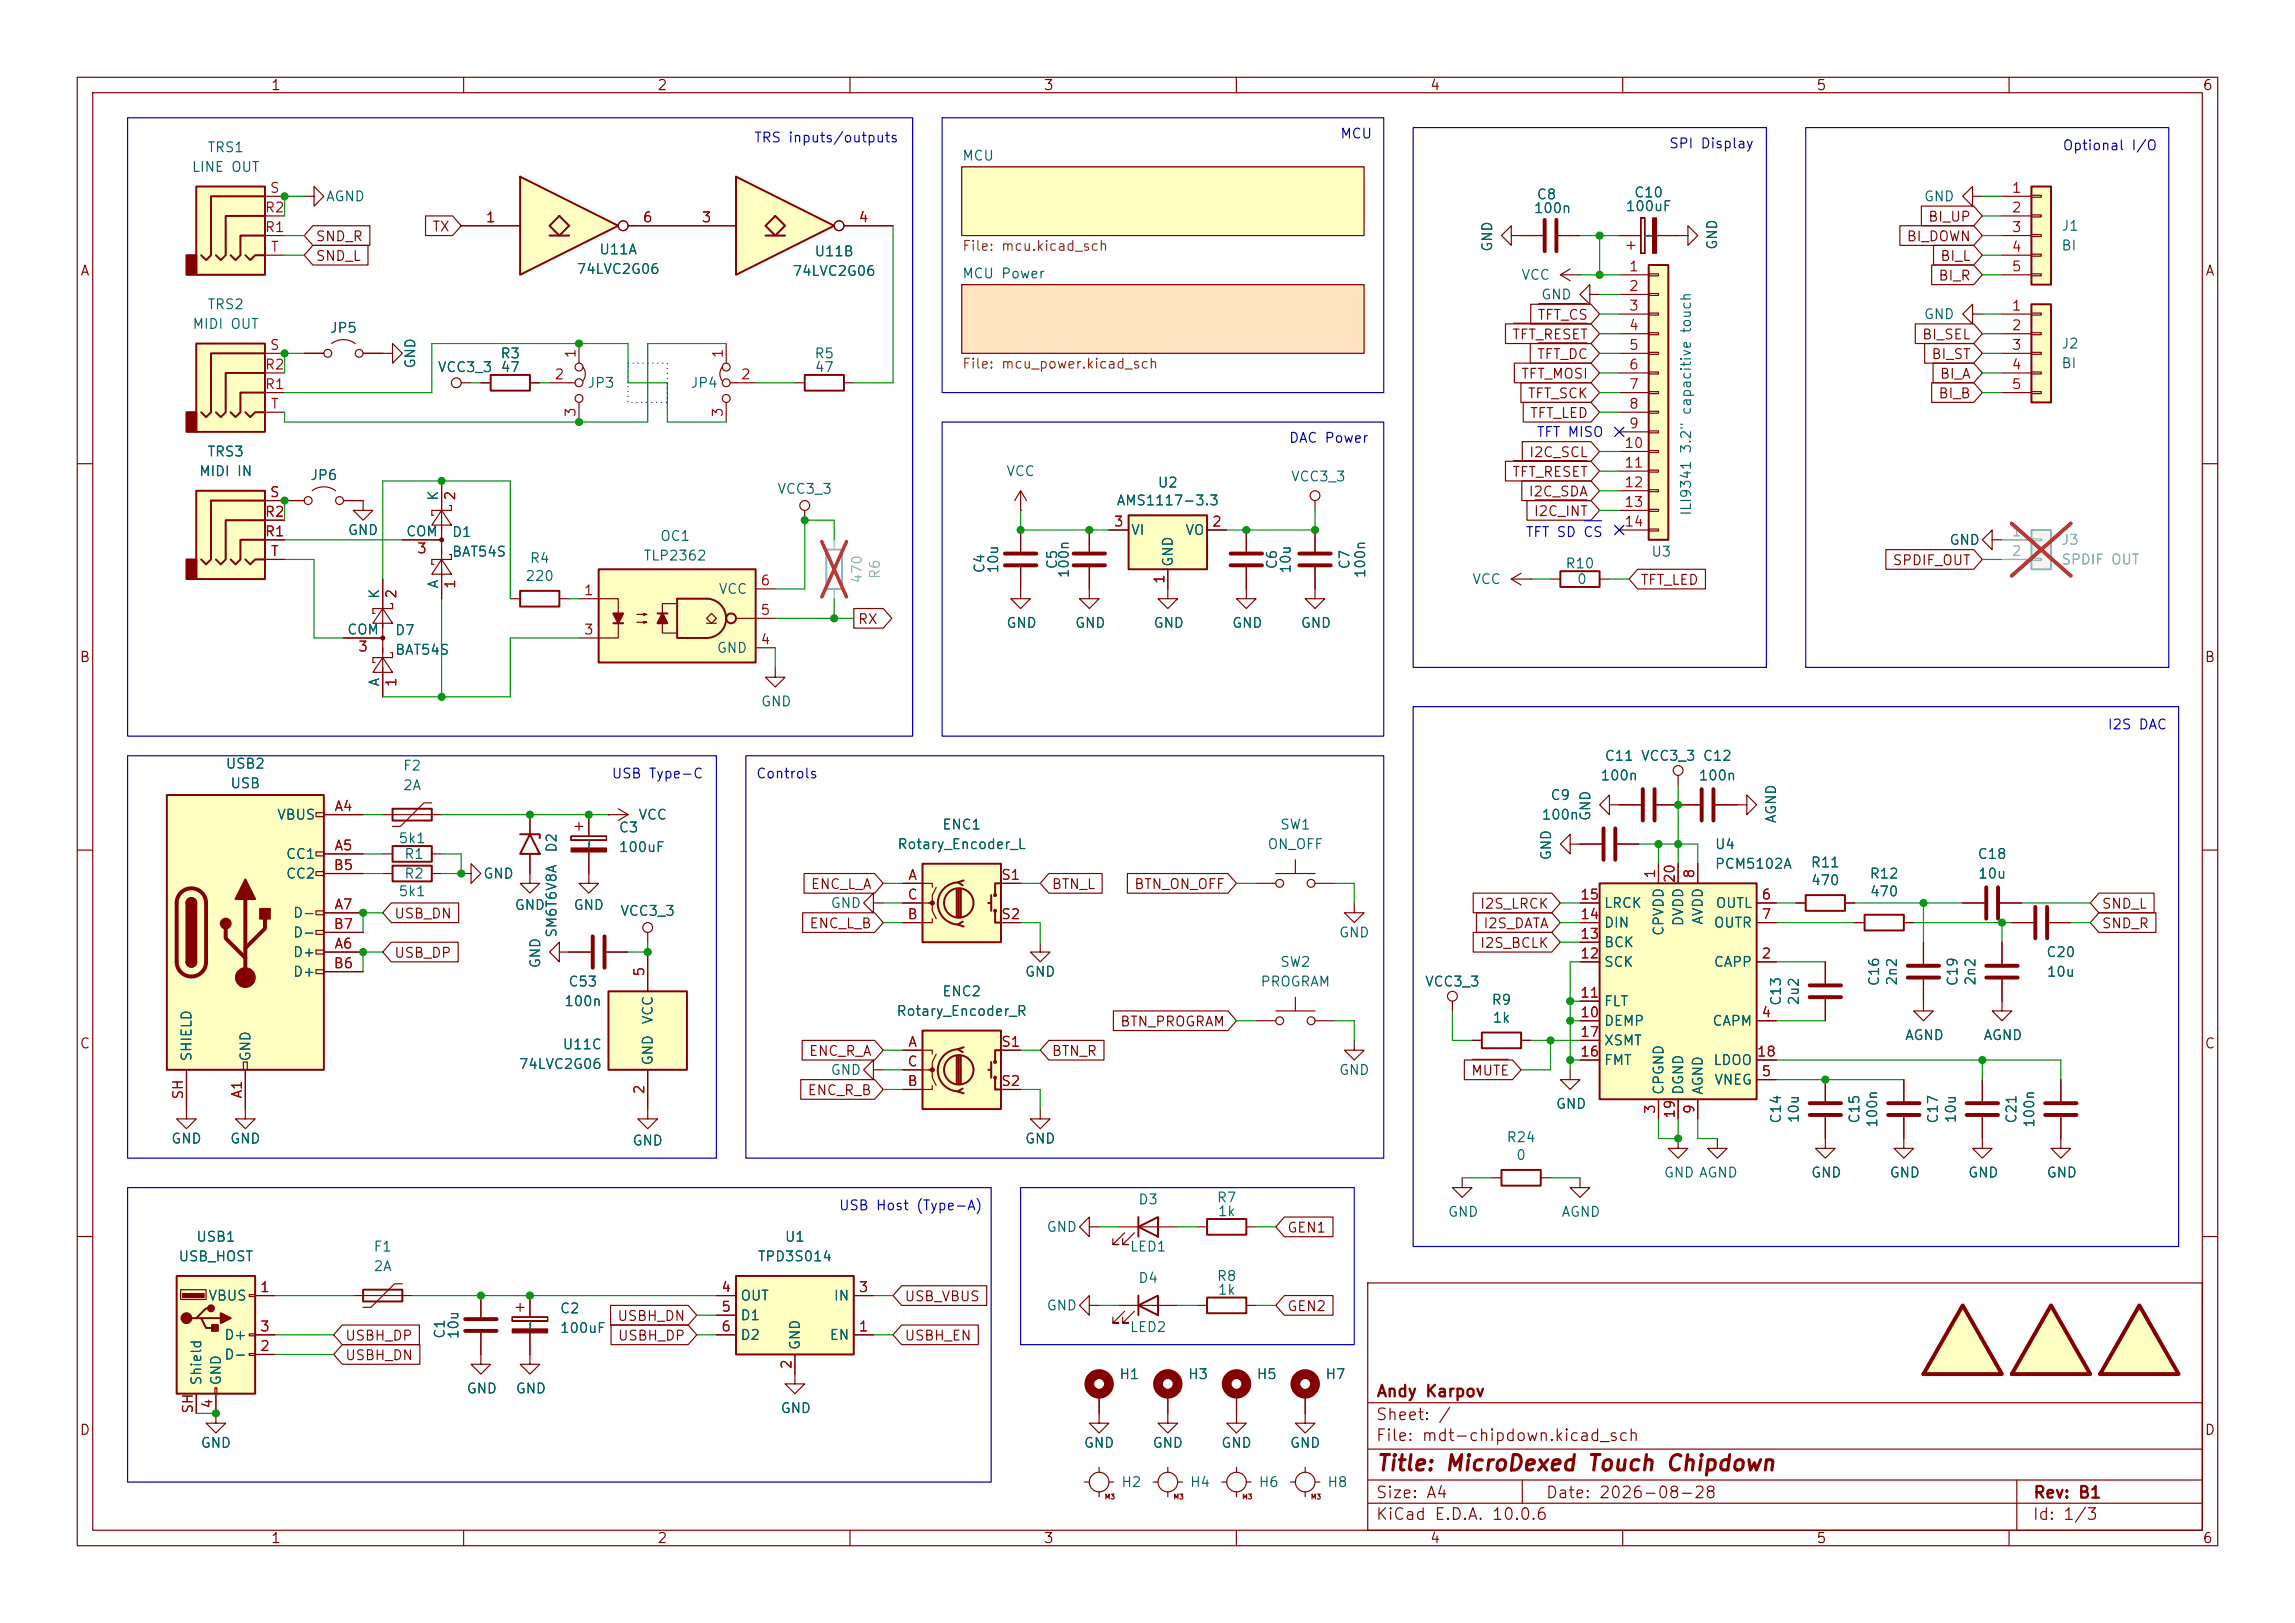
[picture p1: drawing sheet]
<svg xmlns="http://www.w3.org/2000/svg" width="297mm" height="210mm" viewBox="0 0 297 210" stroke-linecap="round" stroke-linejoin="round" font-family="sans-serif">
<defs><g id="words">
<text font-size="2" fill="#840000" x="178" y="190.8">Title: MicroDexed Touch Chipdown</text>
<g font-size="1.5" fill="#840000">
<text x="178" y="184.1">Sheet: /</text>
<text x="178" y="181.1">Andy Karpov</text>
<text x="178" y="186.8">File: mdt-chipdown.kicad_sch</text>
<text x="178" y="197">KiCad E.D.A. 10.0.6</text>
<text x="178" y="194.2">Size: A4</text>
<text x="200" y="194.2">Date: 2026-08-28</text>
<text x="263" y="197">Id: 1/3</text>
<text x="263" y="194.2">Rev: B1</text>
</g>
<g font-size="1.3" fill="#840000">
<text x="35" y="12">1</text>
<text x="85" y="12">2</text>
<text x="135" y="12">3</text>
<text x="185" y="12">4</text>
<text x="235" y="12">5</text>
<text x="285" y="12">6</text>
<text x="249.4" y="29">BI_UP</text>
<text x="10.3" y="36">A</text>
<text x="40.8" y="34.1">SND_L</text>
<text x="40.8" y="31.5">SND_R</text>
<text x="55.9" y="30.3">TX</text>
<text x="246.7" y="31.5">BI_DOWN</text>
<text x="251" y="34.1">BI_L</text>
<text x="285.3" y="36">A</text>
<text x="198.9" y="41.7">TFT_CS</text>
<text x="250.8" y="36.6">BI_R</text>
<text x="195.6" y="44.2">TFT_RESET</text>
<text x="198.8" y="46.8">TFT_DC</text>
<text x="248.7" y="44.2">BI_SEL</text>
<text x="249.9" y="46.8">BI_ST</text>
<text x="196.8" y="49.3">TFT_MOSI</text>
<text x="197.6" y="51.9">TFT_SCK</text>
<text x="250.8" y="51.9">BI_B</text>
<text x="251" y="49.3">BI_A</text>
<text x="197.8" y="59.5">I2C_SCL</text>
<text x="197.9" y="54.4">TFT_LED</text>
<text x="195.6" y="62">TFT_RESET</text>
<text x="197.7" y="64.6">I2C_SDA</text>
<text x="198.4" y="67.1">I2C_INT</text>
<text x="212.2" y="76">TFT_LED</text>
<text x="244.8" y="73.4">SPDIF_OUT</text>
<text x="110.9" y="81.1">RX</text>
<text x="10.2" y="86">B</text>
<text x="285.2" y="86">B</text>
<text x="50.9" y="119.2">USB_DN</text>
<text x="104.8" y="115.4">ENC_L_A</text>
<text x="136" y="115.4">BTN_L</text>
<text x="146.7" y="115.4">BTN_ON_OFF</text>
<text x="191.4" y="117.9">I2S_LRCK</text>
<text x="271.9" y="117.9">SND_L</text>
<text x="50.9" y="124.2">USB_DP</text>
<text x="104.7" y="120.4">ENC_L_B</text>
<text x="191.4" y="123">I2S_BCLK</text>
<text x="191.9" y="120.4">I2S_DATA</text>
<text x="271.9" y="120.4">SND_R</text>
<text x="10.2" y="136">C</text>
<text x="104.6" y="136.9">ENC_R_A</text>
<text x="136" y="136.9">BTN_R</text>
<text x="144.9" y="133.1">BTN_PROGRAM</text>
<text x="285.2" y="136">C</text>
<text x="104.4" y="142">ENC_R_B</text>
<text x="190.3" y="139.5">MUTE</text>
<text x="166.5" y="159.8">GEN1</text>
<text x="44.6" y="173.8">USBH_DP</text>
<text x="79.8" y="171.2">USBH_DN</text>
<text x="79.9" y="173.8">USBH_DP</text>
<text x="117" y="173.8">USBH_EN</text>
<text x="117" y="168.7">USB_VBUS</text>
<text x="166.5" y="170">GEN2</text>
<text x="44.6" y="176.3">USBH_DN</text>
<text x="10.2" y="186">D</text>
<text x="285.2" y="186">D</text>
<text x="35" y="200">1</text>
<text x="85" y="200">2</text>
<text x="135" y="200">3</text>
<text x="185" y="200">4</text>
<text x="235" y="200">5</text>
<text x="285" y="200">6</text>
</g>
<g font-size="1.3" fill="#006464">
<text x="24.7" y="22.6">LINE OUT</text>
<text x="26.8" y="20">TRS1</text>
<text x="124.4" y="21.1">MCU</text>
<text x="42.1" y="26.4">AGND</text>
<text x="198.4" y="27.9">100n</text>
<text x="198.8" y="26.1">C8</text>
<text x="210.3" y="27.6">100uF</text>
<text x="211.4" y="25.9">C10</text>
<text x="248.9" y="26.4">GND</text>
<text x="74.5" y="35.8">74LVC2G06</text>
<text x="77.5" y="33.2">U11A</text>
<text x="105.3" y="33.5">U11B</text>
<text x="193.4" y="32.7" transform="rotate(-90 193.4 32.7)">GND</text>
<text x="212.6" y="31.4">~</text>
<text x="222.5" y="32.4" transform="rotate(-90 222.5 32.4)">GND</text>
<text x="266.7" y="30.2">J1</text>
<text x="266.7" y="32.7">BI</text>
<text x="26.8" y="40.3">TRS2</text>
<text x="102.5" y="36">74LVC2G06</text>
<text x="124.4" y="36.3">MCU Power</text>
<text x="196.8" y="36.5">VCC</text>
<text x="199.4" y="39.1">GND</text>
<text x="248.9" y="41.6">GND</text>
<text x="24.8" y="42.9">MIDI OUT</text>
<text x="42.6" y="43.4">JP5</text>
<text x="54" y="47.8" transform="rotate(-90 54 47.8)">GND</text>
<text x="64.7" y="46.7">R3</text>
<text x="105.3" y="46.7">R5</text>
<text x="266.7" y="45.4">J2</text>
<text x="266.7" y="48">BI</text>
<text x="56.6" y="48.5">VCC3_3</text>
<text x="64.7" y="48.5">47</text>
<text x="75.9" y="50.5">JP3</text>
<text x="89.3" y="50.5">JP4</text>
<text x="105.3" y="48.5">47</text>
<text x="26.8" y="59.4">TRS3</text>
<text x="25.7" y="61.9">MIDI IN</text>
<text x="40.1" y="62.4">JP6</text>
<text x="57" y="64.9" transform="rotate(-90 57 64.9)">K</text>
<text x="100.5" y="64.2">VCC3_3</text>
<text x="130.1" y="61.9">VCC</text>
<text x="144.4" y="65.7">AMS1117-3.3</text>
<text x="149.7" y="63.4">U2</text>
<text x="167" y="62.6">VCC3_3</text>
<text x="44.9" y="69.5">GND</text>
<text x="52.5" y="69.7">COM</text>
<text x="58.4" y="69.8">D1</text>
<text x="85.3" y="70.3">OC1</text>
<text x="146.3" y="69.5">VI</text>
<text x="153.3" y="69.5">VO</text>
<text x="219.1" y="66.8" transform="rotate(-90 219.1 66.8)">ILI9341 3.2&quot; capacitive touch</text>
<text x="252.2" y="70.8">GND</text>
<text x="49.4" y="77.6" transform="rotate(-90 49.4 77.6)">K</text>
<text x="57" y="76.2" transform="rotate(-90 57 76.2)">A</text>
<text x="58.4" y="72.3">BAT54S</text>
<text x="67.9" y="75.5">220</text>
<text x="68.5" y="73.2">R4</text>
<text x="83.2" y="72.8">TLP2362</text>
<text x="92.9" y="77.2">VCC</text>
<text x="127.7" y="74.3" transform="rotate(-90 127.7 74.3)">C4</text>
<text x="129.5" y="74.3" transform="rotate(-90 129.5 74.3)">10u</text>
<text x="137.1" y="73.8" transform="rotate(-90 137.1 73.8)">C5</text>
<text x="138.6" y="74.9" transform="rotate(-90 138.6 74.9)">100n</text>
<text x="152.1" y="73.4" transform="rotate(-90 152.1 73.4)">GND</text>
<text x="165.6" y="73.8" transform="rotate(-90 165.6 73.8)">C6</text>
<text x="167.3" y="74.3" transform="rotate(-90 167.3 74.3)">10u</text>
<text x="175" y="73.8" transform="rotate(-90 175 73.8)">C7</text>
<text x="177" y="74.9" transform="rotate(-90 177 74.9)">100n</text>
<text x="190.4" y="75.9">VCC</text>
<text x="202.5" y="73.9">R10</text>
<text x="204" y="75.9">0</text>
<text x="213.6" y="72.3">U3</text>
<text x="44.8" y="82.4">COM</text>
<text x="51" y="82.5">D7</text>
<text x="130.1" y="81.6">GND</text>
<text x="139" y="81.6">GND</text>
<text x="149.2" y="81.6">GND</text>
<text x="159.4" y="81.6">GND</text>
<text x="168.2" y="81.6">GND</text>
<text x="49.4" y="88.9" transform="rotate(-90 49.4 88.9)">A</text>
<text x="51" y="85">BAT54S</text>
<text x="92.7" y="84.8">GND</text>
<text x="98.4" y="91.7">GND</text>
<text x="29.1" y="99.8">USB2</text>
<text x="52.1" y="100">F2</text>
<text x="207" y="101.3">100n</text>
<text x="207.6" y="98.8">C11 VCC3_3 C12</text>
<text x="219.7" y="101.3">100n</text>
<text x="29.7" y="102.3">USB</text>
<text x="35.8" y="106.4">VBUS</text>
<text x="52.1" y="102.6">2A</text>
<text x="82.5" y="106.4">VCC</text>
<text x="121.9" y="107.6">ENC1</text>
<text x="165.6" y="107.6">SW1</text>
<text x="199.4" y="106.4">100n</text>
<text x="200.6" y="103.8">C9</text>
<text x="206.1" y="106.3" transform="rotate(-90 206.1 106.3)">GND</text>
<text x="230.1" y="106.6" transform="rotate(-90 230.1 106.6)">AGND</text>
<text x="36.9" y="111.5">CC1</text>
<text x="36.9" y="114">CC2</text>
<text x="51.5" y="109.4">5k1</text>
<text x="52.2" y="111.5">R1</text>
<text x="52.2" y="114">R2</text>
<text x="62.5" y="114">GND</text>
<text x="72.3" y="110.4" transform="rotate(-90 72.3 110.4)">D2</text>
<text x="77.2" y="109.6" transform="rotate(-90 77.2 109.6)">~</text>
<text x="80" y="108">C3</text>
<text x="80" y="110.6">100uF</text>
<text x="116" y="110.2">Rotary_Encoder_L</text>
<text x="163.9" y="110.2">ON_OFF</text>
<text x="201" y="111.4" transform="rotate(-90 201 111.4)">GND</text>
<text x="221.8" y="110.2">U4</text>
<text x="221.8" y="112.7">PCM5102A</text>
<text x="234.2" y="112.5">R11</text>
<text x="241.9" y="114">R12</text>
<text x="255.8" y="111.5">C18</text>
<text x="255.9" y="114">10u</text>
<text x="37.8" y="119.1">D-</text>
<text x="51.5" y="116.3">5k1</text>
<text x="66.5" y="118.1">GND</text>
<text x="74.1" y="118.1">GND</text>
<text x="80.2" y="118.8">VCC3_3</text>
<text x="107.4" y="117.8">GND</text>
<text x="207.5" y="117.8">LRCK</text>
<text x="218.1" y="119.9" transform="rotate(-90 218.1 119.9)">DVDD</text>
<text x="220.7" y="119.8" transform="rotate(-90 220.7 119.8)">AVDD</text>
<text x="221.9" y="117.8">OUTL</text>
<text x="234.3" y="114.9">470</text>
<text x="241.9" y="116.3">470</text>
<text x="37.8" y="124.2">D+</text>
<text x="37.8" y="121.6">D-</text>
<text x="70.2" y="125.4" transform="rotate(-90 70.2 125.4)">GND</text>
<text x="72.3" y="121.4" transform="rotate(-90 72.3 121.4)">SM6T6V8A</text>
<text x="165.6" y="125.4">SW2</text>
<text x="173.2" y="121.6">GND</text>
<text x="207.5" y="125.4">SCK</text>
<text x="207.5" y="122.9">BCK</text>
<text x="207.5" y="120.3">DIN</text>
<text x="215.6" y="121.2" transform="rotate(-90 215.6 121.2)">CPVDD</text>
<text x="221.7" y="125.4">CAPP</text>
<text x="221.7" y="120.3">OUTR</text>
<text x="264.7" y="124.2">C20</text>
<text x="37.8" y="126.7">D+</text>
<text x="72.9" y="130.5">100n</text>
<text x="73.5" y="128">C53</text>
<text x="115.9" y="131.8">Rotary_Encoder_R</text>
<text x="121.9" y="129.2">ENC2</text>
<text x="132.6" y="126.7">GND</text>
<text x="163" y="128">PROGRAM</text>
<text x="184.3" y="128">VCC3_3</text>
<text x="192.9" y="130.3">R9</text>
<text x="207.5" y="130.5">FLT</text>
<text x="230.8" y="130.2" transform="rotate(-90 230.8 130.2)">C13</text>
<text x="233.1" y="130.2" transform="rotate(-90 233.1 130.2)">2u2</text>
<text x="243.5" y="127.7" transform="rotate(-90 243.5 127.7)">C16</text>
<text x="245.8" y="127.6" transform="rotate(-90 245.8 127.6)">2n2</text>
<text x="253.6" y="127.7" transform="rotate(-90 253.6 127.7)">C19</text>
<text x="256" y="127.6" transform="rotate(-90 256 127.6)">2n2</text>
<text x="264.8" y="126.7">10u</text>
<text x="25.1" y="137.4" transform="rotate(-90 25.1 137.4)">SHIELD</text>
<text x="32.7" y="137.4" transform="rotate(-90 32.7 137.4)">GND</text>
<text x="72.7" y="136.1">U11C</text>
<text x="84.8" y="137.9" transform="rotate(-90 84.8 137.9)">GND</text>
<text x="84.8" y="132.6" transform="rotate(-90 84.8 132.6)">VCC</text>
<text x="193.1" y="132.6">1k</text>
<text x="207.5" y="133">DEMP</text>
<text x="207.5" y="135.6">XSMT</text>
<text x="221.5" y="133">CAPM</text>
<text x="246.4" y="134.9">AGND</text>
<text x="256.6" y="134.9">AGND</text>
<text x="67" y="138.6">74LVC2G06</text>
<text x="107.4" y="139.4">GND</text>
<text x="173.2" y="139.4">GND</text>
<text x="201.3" y="143.8">GND</text>
<text x="207.5" y="138.1">FMT</text>
<text x="215.6" y="141.8" transform="rotate(-90 215.6 141.8)">CPGND</text>
<text x="218.1" y="141.8" transform="rotate(-90 218.1 141.8)">DGND</text>
<text x="220.7" y="141.8" transform="rotate(-90 220.7 141.8)">AGND</text>
<text x="221.6" y="138.1">LDOO</text>
<text x="221.8" y="140.7">VNEG</text>
<text x="22.1" y="148.3">GND</text>
<text x="29.7" y="148.3">GND</text>
<text x="81.8" y="148.5">GND</text>
<text x="132.6" y="148.3">GND</text>
<text x="194.9" y="148.1">R24</text>
<text x="230.8" y="145.5" transform="rotate(-90 230.8 145.5)">C14</text>
<text x="233.1" y="145.4" transform="rotate(-90 233.1 145.4)">10u</text>
<text x="240.9" y="145.5" transform="rotate(-90 240.9 145.5)">C15</text>
<text x="243.3" y="146" transform="rotate(-90 243.3 146)">100n</text>
<text x="251.1" y="145.5" transform="rotate(-90 251.1 145.5)">C17</text>
<text x="253.4" y="145.4" transform="rotate(-90 253.4 145.4)">10u</text>
<text x="261.3" y="145.5" transform="rotate(-90 261.3 145.5)">C21</text>
<text x="263.6" y="146" transform="rotate(-90 263.6 146)">100n</text>
<text x="157.4" y="155.9">R7</text>
<text x="196.1" y="150.4">0</text>
<text x="215.2" y="152.7">GND AGND</text>
<text x="234.3" y="152.7">GND</text>
<text x="244.4" y="152.7">GND</text>
<text x="254.6" y="152.7">GND</text>
<text x="264.8" y="152.7">GND</text>
<text x="25.3" y="161">USB1</text>
<text x="101.5" y="161">U1</text>
<text x="135.4" y="159.7">GND</text>
<text x="147.2" y="156.2">D3</text>
<text x="157.5" y="157.7">1k</text>
<text x="187.3" y="157.8">GND</text>
<text x="202" y="157.8">AGND</text>
<text x="23" y="163.5">USB_HOST</text>
<text x="48.3" y="162.3">F1</text>
<text x="48.3" y="164.8">2A</text>
<text x="98" y="163.5">TPD3S014</text>
<text x="146.1" y="162.3">LED1</text>
<text x="147.2" y="166.3">D4</text>
<text x="157.4" y="166.1">R8</text>
<text x="157.5" y="167.8">1k</text>
<text x="26.9" y="168.6">VBUS</text>
<text x="28.9" y="173.7">D+</text>
<text x="57.9" y="173.3" transform="rotate(-90 57.9 173.3)">C1</text>
<text x="59.6" y="173.4" transform="rotate(-90 59.6 173.4)">10u</text>
<text x="69.5" y="171.8" transform="rotate(-90 69.5 171.8)">~</text>
<text x="72.4" y="170.3">C2</text>
<text x="72.4" y="172.8">100uF</text>
<text x="95.7" y="168.6">OUT</text>
<text x="95.7" y="171.1">D1</text>
<text x="95.7" y="173.7">D2</text>
<text x="107.3" y="173.7">EN</text>
<text x="107.8" y="168.6">IN</text>
<text x="135.4" y="169.9">GND</text>
<text x="146.1" y="172.7">LED2</text>
<text x="26.4" y="179.4" transform="rotate(-90 26.4 179.4)">Shield</text>
<text x="28.9" y="179.4" transform="rotate(-90 28.9 179.4)">GND</text>
<text x="28.9" y="176.2">D-</text>
<text x="103.8" y="174.8" transform="rotate(-90 103.8 174.8)">GND</text>
<text x="144.8" y="178.8">H1</text>
<text x="153.7" y="178.8">H3</text>
<text x="162.5" y="178.8">H5</text>
<text x="171.4" y="178.8">H7</text>
<text x="60.3" y="180.6">GND</text>
<text x="66.6" y="180.6">GND</text>
<text x="100.9" y="183.2">GND</text>
<text x="25.9" y="187.7">GND</text>
<text x="140.2" y="187.7">GND</text>
<text x="149.1" y="187.7">GND</text>
<text x="158" y="187.7">GND</text>
<text x="166.8" y="187.7">GND</text>
<text x="145" y="192.7">H2</text>
<text x="153.9" y="192.7">H4</text>
<text x="162.8" y="192.7">H6</text>
<text x="171.7" y="192.7">H8</text>
</g>
<g font-size="1.3" fill="#0000c2">
<text x="97.5" y="18.7">TRS inputs/outputs</text>
<text x="173.4" y="18.2">MCU</text>
<text x="215.9" y="19.5">SPI Display</text>
<text x="266.8" y="19.8">Optional I/O</text>
<text x="166.7" y="57.6">DAC Power</text>
<text x="198.8" y="56.8">TFT MISO</text>
<text x="197.4" y="69.8">TFT SD CS</text>
<text x="272.7" y="94.7">I2S DAC</text>
<text x="79.1" y="101">USB Type-C</text>
<text x="97.8" y="101">Controls</text>
<text x="108.5" y="156.9">USB Host (Type-A)</text>
</g>
<g font-size="1.3" fill="#a90000">
<text x="34.2" y="27.8">R2</text>
<text x="34.8" y="25.3">S</text>
<text x="62.8" y="29.1">1</text>
<text x="83.1" y="29.1">6</text>
<text x="90.7" y="29.1">3</text>
<text x="111" y="29.1">4</text>
<text x="260.3" y="25.3">1</text>
<text x="260.3" y="27.8">2</text>
<text x="34.2" y="30.3">R1</text>
<text x="34.9" y="32.9">T</text>
<text x="210.7" y="35.4">1</text>
<text x="260.3" y="30.3">3</text>
<text x="260.3" y="32.9">4</text>
<text x="260.3" y="35.4">5</text>
<text x="210.7" y="38">2</text>
<text x="210.7" y="40.5">3</text>
<text x="260.3" y="40.5">1</text>
<text x="34.8" y="45.6">S</text>
<text x="74.8" y="46.5" transform="rotate(-90 74.8 46.5)">1</text>
<text x="93.8" y="46.5" transform="rotate(-90 93.8 46.5)">1</text>
<text x="210.7" y="43">4</text>
<text x="210.7" y="45.6">5</text>
<text x="260.3" y="43">2</text>
<text x="260.3" y="45.6">3</text>
<text x="34.2" y="50.7">R1</text>
<text x="34.2" y="48.1">R2</text>
<text x="34.9" y="53.2">T</text>
<text x="71.7" y="49.4">2</text>
<text x="95.8" y="49.4">2</text>
<text x="210.7" y="48.1">6</text>
<text x="210.7" y="50.7">7</text>
<text x="210.7" y="53.2">8</text>
<text x="260.3" y="48.1">4</text>
<text x="260.3" y="50.7">5</text>
<text x="74.8" y="54.1" transform="rotate(-90 74.8 54.1)">3</text>
<text x="93.8" y="54.1" transform="rotate(-90 93.8 54.1)">3</text>
<text x="210.1" y="58.3">10</text>
<text x="210.7" y="55.7">9</text>
<text x="34.8" y="64.6">S</text>
<text x="59.2" y="64.9" transform="rotate(-90 59.2 64.9)">2</text>
<text x="210.1" y="60.8">11</text>
<text x="210.1" y="63.4">12</text>
<text x="210.1" y="65.9">13</text>
<text x="34.2" y="69.7">R1</text>
<text x="34.2" y="67.2">R2</text>
<text x="53.9" y="71.9">3</text>
<text x="144" y="68.4">3</text>
<text x="156.7" y="68.4">2</text>
<text x="210.1" y="68.4">14</text>
<text x="34.9" y="72.3">T</text>
<text x="51.6" y="77.6" transform="rotate(-90 51.6 77.6)">2</text>
<text x="59.2" y="76.3" transform="rotate(-90 59.2 76.3)">1</text>
<text x="75.5" y="77.3">1</text>
<text x="98.3" y="76.1">6</text>
<text x="151" y="75.7" transform="rotate(-90 151 75.7)">1</text>
<text x="75.5" y="82.4">3</text>
<text x="98.3" y="83.7">4</text>
<text x="98.3" y="79.9">5</text>
<text x="46.3" y="84.6">3</text>
<text x="51.6" y="89" transform="rotate(-90 51.6 89)">1</text>
<text x="43.2" y="105.3">A4</text>
<text x="43.1" y="112.9">B5</text>
<text x="43.2" y="110.4">A5</text>
<text x="214.5" y="113.8" transform="rotate(-90 214.5 113.8)">1</text>
<text x="219.6" y="113.8" transform="rotate(-90 219.6 113.8)">8</text>
<text x="43.2" y="118">A7</text>
<text x="117.3" y="119.2">B</text>
<text x="117.3" y="116.7">C</text>
<text x="117.4" y="114.2">A</text>
<text x="129.5" y="114.2">S1</text>
<text x="129.5" y="119.2">S2</text>
<text x="204.4" y="119.2">14</text>
<text x="204.4" y="116.7">15</text>
<text x="217" y="114.4" transform="rotate(-90 217 114.4)">20</text>
<text x="227.9" y="116.7">6</text>
<text x="227.9" y="119.2">7</text>
<text x="43.1" y="125.6">B6</text>
<text x="43.1" y="120.5">B7</text>
<text x="43.2" y="123.1">A6</text>
<text x="204.4" y="124.3">12</text>
<text x="204.4" y="121.8">13</text>
<text x="227.9" y="124.3">2</text>
<text x="83.7" y="126.5" transform="rotate(-90 83.7 126.5)">5</text>
<text x="204.4" y="131.9">10</text>
<text x="204.4" y="129.4">11</text>
<text x="227.9" y="131.9">4</text>
<text x="117.4" y="135.8">A</text>
<text x="129.5" y="135.8">S1</text>
<text x="204.4" y="137">16</text>
<text x="204.4" y="134.5">17</text>
<text x="227.3" y="137">18</text>
<text x="24" y="142.4" transform="rotate(-90 24 142.4)">SH</text>
<text x="31.6" y="142.2" transform="rotate(-90 31.6 142.2)">A1</text>
<text x="83.7" y="141.7" transform="rotate(-90 83.7 141.7)">2</text>
<text x="117.3" y="140.8">B</text>
<text x="117.3" y="138.3">C</text>
<text x="129.5" y="140.8">S2</text>
<text x="227.9" y="139.6">5</text>
<text x="214.5" y="144.2" transform="rotate(-90 214.5 144.2)">3</text>
<text x="217" y="144.8" transform="rotate(-90 217 144.8)">19</text>
<text x="219.6" y="144.2" transform="rotate(-90 219.6 144.2)">9</text>
<text x="33.6" y="167.5">1</text>
<text x="93.2" y="167.5">4</text>
<text x="111" y="167.5">3</text>
<text x="33.6" y="172.6">3</text>
<text x="93.2" y="170">5</text>
<text x="93.2" y="172.6">6</text>
<text x="111" y="172.6">1</text>
<text x="33.6" y="175.1">2</text>
<text x="102.7" y="177.3" transform="rotate(-90 102.7 177.3)">2</text>
<text x="25.3" y="183" transform="rotate(-90 25.3 183)">SH</text>
<text x="27.8" y="182.3" transform="rotate(-90 27.8 182.3)">4</text>
</g>
<g font-size="1.3" fill="#725600">
<text x="124.4" y="32.8">File: mcu.kicad_sch</text>
<text x="124.4" y="48">File: mcu_power.kicad_sch</text>
</g>
<g font-size="1.3" fill="#aaa">
<text x="260.3" y="69.7">1</text>
<text x="260.3" y="72.3">2</text>
</g>
<g font-size="1.3" fill="#989898">
<text x="266.7" y="70.8">J3</text>
<text x="111.9" y="75.6" transform="rotate(-90 111.9 75.6)">470</text>
<text x="114.2" y="75" transform="rotate(-90 114.2 75)">R6</text>
<text x="266.7" y="73.4">SPDIF OUT</text>
</g>
<g font-size=".6" fill="#840000">
<text x="142.9" y="194.2">M3</text>
<text x="151.8" y="194.2">M3</text>
<text x="160.7" y="194.2">M3</text>
<text x="169.6" y="194.2">M3</text>
</g>
</g></defs>
<g fill="none" stroke="#840000" stroke-width=".15">
<path d="M10 10h277v190h-277zM12 12h273v186h-273zM60 10v2M110 10v2M160 10v2M210 10v2M260 10v2M124.5 36.8h52v8.9h-52zM196.8 30.5h2.8M201.7 30.5h2.8M201.9 35.6l1.3 .7M201.9 35.6h2.6"/>
<path d="M203.2 34.8l-1.3 .8M204.5 35.6h.1M209.5 30.5h2.8M210.6 31.8h1M211.1 31.2v1.1M212.3 32.8h.6zM212.3 28.2v4.6zM212.3 28.2h.6zM212.9 28.2v4.6zM214.4 30.5h4v-1.3l1.3 1.3-1.3 1.3v-1.3M10 60h2M132.1 76.2v1.3h1.2l-1.2 1.2-1.3-1.2h1.3"/>
<path d="M285 60h2M100.3 86.4v1.2h1.3l-1.3 1.3-1.2-1.3h1.2M10 110h2M68.6 113v1.3h1.2l-1.2 1.3-1.3-1.3h1.3M76.2 113v1.3h1.3l-1.3 1.3-1.3-1.3h1.3M285 110h2M24.1 143.5v1.3h1.3l-1.3 1.3-1.2-1.3h1.2M31.7 143.5v1.3h1.3l-1.3 1.3-1.2-1.3h1.2M10 160h2M177 166h108v32h-108zM285 160h2M60 198v2"/>
<path d="M110 198v2M160 198v2M177 194.5h108M177 191.5h108M177 187.5h108M177 181.5h108M197 191.5v3M210 198v2M260 198v2M261 191.5v6.5"/>
</g>
<path d="M124.5 21.6h52v8.9h-52z" fill="#ffffc2" stroke="#ffffc2" stroke-width=".13"/>
<path d="M124.5 36.8h52v8.9h-52z" fill="#ffe5bf" stroke="#ffe5bf" stroke-width=".13"/>
<path d="M124.5 21.6h52v8.9h-52z" fill="none" stroke="#480000" stroke-width=".15"/>
<path d="M213.9 28.2h.5v4.6h-.5z" fill="#840000" stroke="#840000" stroke-width=".15"/>
<path d="M199.9 28.4v4.1M201.4 28.4v4.1" fill="none" stroke="#840000" stroke-width=".51"/>
<path d="M21.6 102.9h20.3v35.5h-20.3z" fill="#ffffc2"/>
<g fill="none" stroke="#840000" stroke-width=".15">
<path d="M102.9 49.5h1.2M109.2 49.5h1.3M40.9 105.2h1v.5h-1zM40.9 110.2h1v.5h-1zM40.9 112.8h1v.5h-1zM40.9 117.9h1v.5h-1zM41.9 105.4h5.1M41.9 110.5h5.1M41.9 118.1h5.1M41.9 113h5.1M24.1 138.4v5.1M31.5 137.4h.5v1h-.5z"/>
<path d="M31.7 138.4v5.1M40.9 120.4h1v.5h-1zM40.9 122.9h1v.5h-1zM40.9 125.5h1v.5h-1zM41.9 123.2h5.1M41.9 125.7h5.1M41.9 120.7h5.1M72.4 123.2v-1.3l-1.3 1.3 1.3 1.3v-1.3h4.1M78.5 123.2h2.8M83.8 120.7v1.2M83.8 143.5v1.3h1.3l-1.3 1.3-1.3-1.3h1.3"/>
<circle cx="83.8" cy="120" r=".63"/>
</g>
<path d="M104.1 48.5h5.1v2h-5.1zM21.6 102.9h20.3v35.5h-20.3zM24.1 116.8a.64 .64 0 0 1 .7-.6 .64 .64 0 0 1 .6 .6M24.1 124.5a.64 .64 0 0 0 .7 .6 .64 .64 0 0 0 .6-.6" fill="none" stroke="#840000" stroke-width=".25"/>
<path d="M23.4 115.5a1.9 1.9 0 0 1 2.1-.4 1.9 1.9 0 0 1 1.2 1.7v7.7a1.91 1.91 0 0 1-1.9 1.9 1.91 1.91 0 0 1-1.9-1.9v-7.7a1.9 1.9 0 0 1 .5-1.3zM31.7 116.3v10.2M34.3 118.9v1.2l-2.6 2.6M29.2 120.1v1.3l2.5 2.6M76.7 121.2v4M78.2 121.2v4" fill="none" stroke="#840000" stroke-width=".51"/>
<g fill="#840000" stroke="#840000" stroke-width=".25">
<path d="M24.1 116.8h1.3v7.7h-1.3z"/>
<path d="M24.3 116.4a.64 .64 0 0 1 .7-.1 .64 .64 0 0 1 .4 .5h-1.3z"/>
<path d="M24.1 124.5h1.3a.64 .64 0 0 1-.6 .6 .64 .64 0 0 1-.7-.6z"/>
<path d="M31.7 113.8l1.3 2.5h-2.5z"/>
<path d="M33.7 117.6h1.2v1.3h-1.2z"/>
<circle cx="29.2" cy="119.5" r=".63"/>
</g>
<circle cx="31.7" cy="126.5" r="1.27" fill="#840000" stroke="#840000" stroke-width=".15"/>
<path d="M95.2 22.9l12.7 6.3-12.7 6.4z" fill="#ffffc2"/>
<path d="M99.1 30.5h2.5" fill="none" stroke="#ffffc2" stroke-width=".13"/>
<path d="M99.1 29.2l1.2-1.3 1.3 1.3-1.3 1.3z" fill="#ffffc2"/>
<path d="M95.2 22.9l12.7 6.3-12.7 6.4zM99.1 29.2l1.2-1.3 1.3 1.3-1.3 1.3zM99.1 30.5h2.5" fill="none" stroke="#840000" stroke-width=".25"/>
<g fill="none" stroke="#840000" stroke-width=".15">
<path d="M87.6 29.2h7.6M109.2 29.2h6.4"/>
<circle cx="108.6" cy="29.2" r=".63"/>
</g>
<path d="M78.7 128.3h10.2v10.1h-10.2z" fill="#ffffc2"/>
<path d="M78.7 128.3h10.2v10.1h-10.2z" fill="none" stroke="#840000" stroke-width=".25"/>
<g fill="none" stroke="#840000" stroke-width=".15">
<path d="M93.5 47.5a1.44 1.44 0 0 0 0 1.8M94 44.5v2.5M94 52.1v2.5M94.5 49.5h3.3M83.8 123.2v5.1M83.8 138.4v5.1M167 191.8h.6M168.9 189.9v.6M168.9 193v.7M170.2 191.8h.6"/>
<circle cx="94" cy="47.5" r=".51"/>
<circle cx="94" cy="49.5" r=".51"/>
<circle cx="94" cy="51.6" r=".51"/>
<circle cx="168.9" cy="191.8" r="1.27"/>
</g>
<path d="M265.4 168.9l5.1 8.9h-10.2z" fill="#ffffc2"/>
<path d="M263.4 117.3v4.1M264.9 117.3v4.1M244.3 144.3h4.1M244.3 142.7h4.1M265.4 168.9l5.1 8.9h-10.2z" fill="none" stroke="#840000" stroke-width=".51"/>
<g fill="none" stroke="#840000" stroke-width=".15">
<path d="M66 77.5h1.3M72.4 77.5h1.3M73.9 108.2v.5zM73.9 108.7h4.6zM73.9 108.2h4.6zM74.4 106.9h1M74.9 106.4v1M76.2 105.4v2.8M76.2 110.2v2.8M78.5 108.2v.5zM260.3 119.4h2.8M265.2 119.4h2.8"/>
<path d="M246.4 139.7v2.8M236.2 147.3v1.3h1.3l-1.3 1.3-1.3-1.3h1.3M246.4 144.5v4.1h1.2l-1.2 1.3-1.3-1.3h1.3M266.7 147.3v1.3h1.3l-1.3 1.3-1.3-1.3h1.3M158.1 191.8h.6M160 180.3v3.9h1.3l-1.3 1.2-1.3-1.2h1.3M160 189.9v.6M160 193v.7M161.3 191.8h.6M168.9 180.3v3.9h1.3l-1.3 1.2-1.3-1.2h1.3"/>
<circle cx="160" cy="191.8" r="1.27"/>
</g>
<g fill="none" stroke="#840000" stroke-width="1.3">
<circle cx="160" cy="179.1" r="1.27"/>
<circle cx="168.9" cy="179.1" r="1.27"/>
</g>
<path d="M73.9 109.7h4.6v.5h-4.6z" fill="#840000" stroke="#840000" stroke-width=".15"/>
<path d="M67.3 76.5h5.1v2h-5.1z" fill="none" stroke="#840000" stroke-width=".25"/>
<path d="M77.5 73.7h20.3v12h-20.3z" fill="#ffffc2"/>
<g fill="none" stroke="#840000" stroke-width=".25">
<path d="M77.5 73.7h20.3v12h-20.3zM85.1 79.4h1.3M87.6 77.5h3.8a2.54 2.54 0 0 1 2.6 2.5 2.54 2.54 0 0 1-2.6 2.6h-3.8zM79.4 80.6h1.2M50.8 109.5h5.1v2h-5.1z"/>
<circle cx="94.6" cy="80" r=".63"/>
</g>
<g fill="none" stroke="#840000" stroke-width=".15">
<path d="M74.9 77.5h5.1v5.1h-5.1M82.4 79.5h1.3l-.4 .1v-.2l.4 .1M87.6 78.1h-1.9v3.8h1.9M97.8 76.2h2.5M104.1 66v1.3M82.4 80.5h1.3l-.4 .1v-.2l.4 .1M91.4 80l.7-.6 .6 .6-.6 .6zM91.4 80.6h1.3M95.2 80h5.1M97.8 83.8h2.5M49.5 110.5h1.3M55.9 110.5h1.2"/>
<path d="M78.7 105.4h.1M78.7 105.4h2.6M80 104.6l1.3 .8M81.3 105.4l-1.3 .8"/>
<circle cx="104.1" cy="65.4" r=".63"/>
</g>
<g fill="#840000" stroke="#840000" stroke-width=".25">
<path d="M79.4 79.4h1.2l-.6 1.2z"/>
<path d="M85.7 79.4l.7 1.2h-1.3z"/>
</g>
<path d="M67.3 22.9l12.7 6.3-12.7 6.4z" fill="#ffffc2"/>
<path d="M71.1 30.5h2.6" fill="none" stroke="#ffffc2" stroke-width=".13"/>
<path d="M72.4 27.9l1.3 1.3-1.3 1.3-1.3-1.3z" fill="#ffffc2"/>
<path d="M67.3 22.9l12.7 6.3-12.7 6.4zM71.1 30.5h2.6M72.4 27.9l1.3 1.3-1.3 1.3-1.3-1.3zM191.8 133.6h5v2h-5z" fill="none" stroke="#840000" stroke-width=".25"/>
<g fill="none" stroke="#840000" stroke-width=".15">
<path d="M59.7 29.2h7.6M81.3 29.2h6.3M204.5 109.2h2.8M208.3 104.1v-1.2l-1.3 1.2 1.3 1.3v-1.3h4M209.3 109.2h2.8M214.4 104.1h5.6M217.2 100.3v1.3M222 104.1h2.8M188 129.5v1.3M190.5 134.6h1.3M196.8 134.6h1.3M236.2 124.5v2.8"/>
<path d="M236.2 129.3v2.8M236.2 139.7v2.8M236.2 144.5v2.8"/>
<circle cx="80.6" cy="29.2" r=".63"/>
<circle cx="217.2" cy="99.7" r=".63"/>
<circle cx="188" cy="128.9" r=".63"/>
</g>
<path d="M207.5 107.2v4.1M209 107.2v4.1M212.6 102.1v4.1M214.1 102.1v4.1M220.2 102.1v4.1M221.7 102.1v4.1M234.2 129h4.1M234.2 127.5h4.1M234.2 144.3h4.1M234.2 142.7h4.1" fill="none" stroke="#840000" stroke-width=".51"/>
<path d="M207 114.3h20.3v27.9h-20.3z" fill="#ffffc2"/>
<path d="M207 114.3h20.3v27.9h-20.3zM233.7 115.8h5.1v2.1h-5.1zM241.3 118.4h5.1v2h-5.1zM194.3 151.4h5.1v2h-5.1z" fill="none" stroke="#840000" stroke-width=".25"/>
<g fill="none" stroke="#840000" stroke-width=".15">
<path d="M203.2 109.2v-1.2l-1.3 1.2 1.3 1.3v-1.3h1.3M204.5 116.8h2.5M204.5 119.4h2.5M214.6 111.8v2.5M217.2 111.8v2.5M219.7 111.8v2.5M224.8 104.1h1.3v-1.2l1.2 1.2-1.2 1.3v-1.3M227.3 116.8h2.6M227.3 119.4h2.6M232.4 116.8h1.3M238.8 116.8h1.2M240 119.4h1.3"/>
<path d="M246.4 119.4h1.2M254 116.8h2.8M258.8 116.8h2.8M203.2 138.4v1.3h1.3l-1.3 1.3-1.3-1.3h1.3M204.5 124.5h2.5M204.5 132.1h2.5M204.5 129.5h2.5M204.5 121.9h2.5M204.5 137.2h2.5M204.5 134.6h2.5M227.3 124.5h2.6M227.3 132.1h2.6"/>
<path d="M227.3 139.7h2.6M227.3 137.2h2.6M189.2 152.4v1.3h1.3l-1.3 1.2-1.2-1.2h1.2M193 152.4h1.3M199.4 152.4h1.3M204.5 152.4v1.3h1.2l-1.2 1.2-1.3-1.2h1.3M214.6 142.2v2.6M217.2 147.3v1.3h1.2l-1.2 1.3-1.3-1.3h1.3M217.2 142.2v2.6M219.7 142.2v2.6"/>
</g>
<path d="M257 114.8v4.1M258.6 114.8v4.1" fill="none" stroke="#840000" stroke-width=".51"/>
<path d="M25.4 63.5h8.9v11.4h-8.9z" fill="#ffffc2"/>
<path d="M24.1 72.4h1.3v2.5h-1.3z" fill="#840000" stroke="#840000" stroke-width=".25"/>
<path d="M25.4 63.5h8.9v11.4h-8.9zM31.7 72.4l.7 .6 .6-.6h1.3M34.3 64.8h-7v7.6l-.6 .6-.7-.6M34.3 69.9h-3.2v2.5l-.6 .6-.7-.6M34.3 67.3h-5.1v5.1l-.6 .6-.7-.6M50.8 104.6h5.1v1.6h-5.1zM67.3 108h2.5v.5M68.6 108l1.2 2.5h-2.5z" fill="none" stroke="#840000" stroke-width=".25"/>
<g fill="none" stroke="#840000" stroke-width=".15">
<path d="M34.3 69.9h2.5M34.3 67.3h2.5M34.3 64.8h2.5M34.3 72.4h2.5M132.1 68.6v2.8M132.1 73.4v2.8M141 73.4v4.1h1.2l-1.2 1.2-1.3-1.2h1.3M141 68.6v2.8M151.1 76.2v1.3h1.3l-1.3 1.2-1.2-1.2h1.2M170.2 68.6v2.8M170.2 73.4v2.8M49.5 105.4h7.6"/>
<path d="M55.9 103.9h-1l-3.1 3h-1M59.7 113h1.3v-1.2l1.2 1.2-1.2 1.3v-1.3M68.6 105.4v2.6M68.6 110.5v2.5"/>
</g>
<path d="M130 71.6h4.1M130 73.2h4.1M138.9 71.6h4.1M138.9 73.2h4.1M168.1 71.6h4.1M168.1 73.2h4.1" fill="none" stroke="#840000" stroke-width=".51"/>
<path d="M25.4 44.5h8.9v11.4h-8.9z" fill="#ffffc2"/>
<path d="M24.1 53.3h1.3v2.6h-1.3z" fill="#840000" stroke="#840000" stroke-width=".25"/>
<path d="M25.4 44.5h8.9v11.4h-8.9zM31.7 53.3l.7 .7 .6-.7h1.3M34.3 45.7h-7v7.6l-.6 .7-.7-.7M34.3 50.8h-3.2v2.5l-.6 .7-.7-.7M34.3 48.3h-5.1v5l-.6 .7-.7-.7" fill="none" stroke="#840000" stroke-width=".25"/>
<path d="M34.3 50.8h2.5M34.3 48.3h2.5M34.3 45.7h2.5M34.3 53.3h2.5" fill="none" stroke="#840000" stroke-width=".15"/>
<path d="M276.9 168.9l5 8.9h-10.1z" fill="#ffffc2"/>
<path d="M276.9 168.9l5 8.9h-10.1z" fill="none" stroke="#840000" stroke-width=".51"/>
<path d="M25.4 24.1h8.9v11.5h-8.9z" fill="#ffffc2"/>
<path d="M24.1 33h1.3v2.6h-1.3z" fill="#840000" stroke="#840000" stroke-width=".25"/>
<path d="M25.4 24.1h8.9v11.5h-8.9zM31.7 33l.7 .7 .6-.7h1.3M34.3 25.4h-7v7.6l-.6 .7-.7-.7M34.3 30.5h-3.2v2.5l-.6 .7-.7-.7M34.3 27.9h-5.1v5.1l-.6 .7-.7-.7" fill="none" stroke="#840000" stroke-width=".25"/>
<path d="M34.3 30.5h2.5M34.3 27.9h2.5M34.3 25.4h2.5M34.3 33h2.5M195.6 30.5v-1.3l-1.3 1.3 1.3 1.3v-1.3h1.2M205.7 38.1v-1.3l-1.2 1.3 1.2 1.3v-1.3h1.3" fill="none" stroke="#840000" stroke-width=".15"/>
<path d="M213.4 34.3h2.5v35.6h-2.5z" fill="#ffffc2"/>
<path d="M213.4 34.3h2.5v35.6h-2.5zM201.9 73.9h5.1v2h-5.1zM50.8 112h5.1v2h-5.1z" fill="none" stroke="#840000" stroke-width=".25"/>
<g fill="none" stroke="#840000" stroke-width=".15">
<path d="M39.4 25.4h1.2v-1.3l1.3 1.3-1.3 1.3v-1.3M209.5 35.6h3.9M209.5 38.1h3.9M213.4 35.4h1.2v.3h-1.2zM213.4 38h1.2v.2h-1.2zM209.5 40.6h3.9M209.5 43.2h3.9M209.5 45.7h3.9M209.5 48.3h3.9M209.5 50.8h3.9M209.5 53.3h3.9M209.5 55.9h3.9"/>
<path d="M209.5 58.4h3.9M213.4 40.5h1.2v.3h-1.2zM213.4 43.1h1.2v.2h-1.2zM213.4 45.6h1.2v.2h-1.2zM213.4 48.1h1.2v.3h-1.2zM213.4 50.7h1.2v.2h-1.2zM213.4 53.2h1.2v.3h-1.2zM213.4 55.8h1.2v.2h-1.2zM213.4 58.3h1.2v.2h-1.2zM255.3 40.6v-1.2l-1.3 1.2 1.3 1.3v-1.3h1.2M195.6 74.9h2.5M195.6 74.9l1.2 .8"/>
<path d="M196.8 74.2l-1.2 .7M198.1 74.9h.1M200.7 74.9h1.2M207 74.9h1.3M209.5 61h3.9M209.5 63.5h3.9M209.5 66h3.9M209.5 68.6h3.9M213.4 60.8h1.2v.3h-1.2zM213.4 63.4h1.2v.2h-1.2zM213.4 65.9h1.2v.3h-1.2zM213.4 68.5h1.2v.2h-1.2z"/>
<path d="M49.5 113h1.3M55.9 113h1.2M222.2 147.3v1.3h1.3l-1.3 1.3-1.2-1.3h1.2M102.9 177.8v1.3h1.2l-1.2 1.2-1.3-1.2h1.3"/>
</g>
<path d="M95.2 165.1h15.3v10.2h-15.3z" fill="#ffffc2"/>
<path d="M95.2 165.1h15.3v10.2h-15.3z" fill="none" stroke="#840000" stroke-width=".25"/>
<g fill="none" stroke="#840000" stroke-width=".15">
<path d="M66.3 170.4v.5zM66.3 170.9h4.6zM66.3 170.4h4.6zM66.8 169.2h1M67.3 168.7v1M68.6 172.5v4h1.2l-1.2 1.3-1.3-1.3h1.3M68.6 167.6v2.8M70.9 170.4v.5zM92.7 172.7h2.5M92.7 167.6h2.5M92.7 170.2h2.5M102.9 175.3v2.5"/>
<path d="M110.5 172.7h2.5M110.5 167.6h2.5"/>
</g>
<path d="M66.3 172h4.6v.5h-4.6z" fill="#840000" stroke="#840000" stroke-width=".15"/>
<path d="M22.9 165.1h10.1v15.2h-10.1z" fill="#ffffc2"/>
<path d="M22.9 165.1h10.1v15.2h-10.1zM25.4 170.6h.6l.7 1.2h1.2M26 170.6h2.6M27.3 169.3h-.6l-1.3 1.3h-.6" fill="none" stroke="#840000" stroke-width=".25"/>
<g fill="#840000" stroke="#840000" stroke-width=".25">
<path d="M27.4 171.5h.8v.7h-.8z"/>
<path d="M28.6 169.9l1.2 .7-1.2 .6z"/>
<circle cx="24.1" cy="170.6" r=".63"/>
<circle cx="27.3" cy="169.3" r=".38"/>
</g>
<path d="M23.6 167.4h2.8v.5h-2.8z" fill="#840000" stroke="#840000" stroke-width=".15"/>
<path d="M23.4 166.9h3.3v1.2h-3.3zM27.8 179.6h.3v.7h-.3zM32.3 167.5h.7v.3h-.7zM32.3 172.6h.7v.2h-.7zM32.3 175.1h.7v.3h-.7zM33 167.6h2.6M33 175.3h2.6M33 172.7h2.6M25.4 180.3v2.6M27.9 180.3v3.9h1.3l-1.3 1.2-1.2-1.2h1.2" fill="none" stroke="#840000" stroke-width=".15"/>
<path d="M254 168.9l5.1 8.9h-10.2z" fill="#ffffc2"/>
<path d="M60.2 170.7h4.1M60.2 172.2h4.1M254 168.9l5.1 8.9h-10.2z" fill="none" stroke="#840000" stroke-width=".51"/>
<g fill="none" stroke="#840000" stroke-width=".15">
<path d="M49.5 45.7h1.3v-1.2l1.3 1.2-1.3 1.3v-1.3M59.7 49.5h1.3M71.1 49.5h3.3M74.9 44.5v2.5M74.9 52.1v2.5M75.4 47.5a1.44 1.44 0 0 1 0 1.8M62.2 167.6v2.8M62.2 172.5v2.8"/>
<circle cx="59.1" cy="49.5" r=".63"/>
<circle cx="74.9" cy="49.5" r=".51"/>
<circle cx="74.9" cy="51.6" r=".51"/>
<circle cx="74.9" cy="47.5" r=".51"/>
</g>
<path d="M262.9 68.6h2.5v5.1h-2.5z" fill="#f0f0f0"/>
<path d="M262.9 68.6h2.5v5.1h-2.5z" fill="none" stroke="#a1a1a1" stroke-width=".25"/>
<path d="M259.1 69.9h3.8M259.1 72.4h3.8M262.9 69.7h1.3v.3h-1.3zM262.9 72.3h1.3v.2h-1.3z" fill="none" stroke="#a1a1a1" stroke-width=".15"/>
<path d="M260.3 67.7l7.7 6.8M268 67.7l-7.7 6.8" fill="none" stroke="#e12e31" stroke-width=".46"/>
<path d="M62.2 49.5h1.3M68.6 49.5h1.2M257.8 69.9v1.2l-1.3-1.2 1.3-1.3v1.3h1.3M134.6 121.9v1.3h1.3l-1.3 1.3-1.3-1.3h1.3M45.7 167.6h7.6M52.1 166.1h-1l-3.1 3.1h-1M62.2 175.3v1.2h1.3l-1.3 1.3-1.2-1.3h1.2" fill="none" stroke="#840000" stroke-width=".15"/>
<path d="M63.5 48.5h5.1v2h-5.1zM47 166.9h5.1v1.5h-5.1z" fill="none" stroke="#840000" stroke-width=".25"/>
<path d="M262.9 39.4h2.5v12.7h-2.5z" fill="#ffffc2"/>
<path d="M262.9 39.4h2.5v12.7h-2.5z" fill="none" stroke="#840000" stroke-width=".25"/>
<path d="M255.3 25.4v-1.3l-1.3 1.3 1.3 1.3v-1.3h1.2M259.1 40.6h3.8M259.1 43.2h3.8M259.1 45.7h3.8M259.1 48.3h3.8M259.1 50.8h3.8M262.9 40.5h1.3v.3h-1.3zM262.9 43.1h1.3v.2h-1.3zM262.9 45.6h1.3v.2h-1.3zM262.9 48.1h1.3v.3h-1.3zM262.9 50.7h1.3v.2h-1.3z" fill="none" stroke="#840000" stroke-width=".15"/>
<path d="M262.9 24.1h2.5v12.7h-2.5z" fill="#ffffc2"/>
<path d="M262.9 24.1h2.5v12.7h-2.5z" fill="none" stroke="#840000" stroke-width=".25"/>
<path d="M259.1 25.4h3.8M259.1 27.9h3.8M259.1 30.5h3.8M259.1 33h3.8M259.1 35.6h3.8M262.9 25.3h1.3v.2h-1.3zM262.9 27.8h1.3v.3h-1.3zM262.9 30.4h1.3v.2h-1.3zM262.9 32.9h1.3v.2h-1.3zM262.9 35.4h1.3v.3h-1.3zM134.6 143.5v1.3h1.3l-1.3 1.3-1.3-1.3h1.3" fill="none" stroke="#840000" stroke-width=".15"/>
<path d="M119.4 111.8h10.1v10.1h-10.1z" fill="#ffffc2"/>
<g fill="none" stroke="#840000" stroke-width=".25">
<path d="M119.4 111.8h10.1v10.1h-10.1zM123.8 115.1v3.5M124.1 114.2a2.73 2.73 0 0 0-2.7 2.7 2.73 2.73 0 0 0 2.7 2.7M124.1 115.1v3.5M124.3 115.1v3.5M124.6 119.3l-.6 .3 .7 .3M124.7 113.9l-.7 .3 .6 .4M127.9 116.8h.4M128.3 115.8v2.1M128.8 117.9v1.5h.7M129.5 114.3h-.7v1.5"/>
<circle cx="124.1" cy="116.8" r="1.9"/>
<circle cx="128.8" cy="115.8" r=".13"/>
<circle cx="128.8" cy="117.9" r=".13"/>
</g>
<g fill="none" stroke="#840000" stroke-width=".15">
<path d="M36.8 64.8h2.6M40.4 63.5a2.54 2.54 0 0 1 3 0M44.4 64.8h2.6M113 116.8v-1.2l-1.2 1.2 1.2 1.3v-1.3h1.3M116.8 114.3h3.8v.5M116.8 116.8h3.8v1.1l.6 1M120.6 118.9v.5h-3.8M121.2 114.8l-.6 1v1h-.5M129.5 114.3h2.6M129.5 119.4h2.6M162.6 114.3h2.5M165.1 113h5.1"/>
<path d="M167.6 111.3v1.7M170.2 114.3h2.5M175.3 116.8v1.3h1.2l-1.2 1.3-1.3-1.3h1.3M162.6 132.1h2.5M165.1 130.8h5.1M167.6 129v1.8M170.2 132.1h2.5M175.3 134.6v1.3h1.2l-1.2 1.3-1.3-1.3h1.3"/>
<circle cx="39.9" cy="64.8" r=".51"/>
<circle cx="43.9" cy="64.8" r=".51"/>
<circle cx="165.6" cy="114.3" r=".51"/>
<circle cx="169.7" cy="114.3" r=".51"/>
<circle cx="165.6" cy="132.1" r=".51"/>
<circle cx="169.7" cy="132.1" r=".51"/>
</g>
<circle cx="120.6" cy="116.8" r=".25" fill="#840000" stroke="#840000" stroke-width=".15"/>
<path d="M119.4 133.4h10.1v10.1h-10.1z" fill="#ffffc2"/>
<g fill="none" stroke="#840000" stroke-width=".25">
<path d="M119.4 133.4h10.1v10.1h-10.1zM123.8 136.7v3.5M124.1 135.8a2.73 2.73 0 0 0-2.7 2.7 2.73 2.73 0 0 0 2.7 2.7M124.1 136.7v3.5M124.3 136.7v3.5M124.7 135.5l-.7 .3 .6 .3M127.9 138.4h.4M128.3 137.4v2M128.8 139.4v1.6h.7M129.5 135.9h-.7v1.5M124.6 140.8l-.6 .4 .7 .3"/>
<circle cx="124.1" cy="138.4" r="1.9"/>
<circle cx="128.8" cy="137.4" r=".13"/>
<circle cx="128.8" cy="139.4" r=".13"/>
</g>
<g fill="none" stroke="#840000" stroke-width=".15">
<path d="M39.4 45.7h2.5M42.9 44.5a2.54 2.54 0 0 1 3.1 0M47 45.7h2.5M52.1 69.9h5M57.1 72.4l1.3 1.9h-2.5zM57.1 66l1.3 1.9h-2.5zM57.1 62.2v15.3M58.2 71.8h.2v.6h-2.5v.6h.2M58.2 65.4h.2v.6h-2.5v.7h.2M170.2 64.8v1.2M113 138.4v-1.2l-1.2 1.2 1.2 1.3v-1.3h1.3M116.8 135.9h3.8v.5"/>
<path d="M116.8 138.4h3.8v1l.6 1.1M121.2 136.4l-.6 1v1h-.5M129.5 135.9h2.6M248.9 126.7v4.1h1.3l-1.3 1.3-1.3-1.3h1.3M248.9 121.9v2.8M120.6 140.5v.5h-3.8M129.5 141h2.6M140.3 191.8h.7M142.2 182.9v1.3h1.3l-1.3 1.2-1.2-1.2h1.2M142.2 189.9v.6M142.2 193v.7M143.5 191.8h.6"/>
<path d="M151.1 182.9v1.3h1.3l-1.3 1.2-1.2-1.2h1.2"/>
<circle cx="42.4" cy="45.7" r=".51"/>
<circle cx="46.5" cy="45.7" r=".51"/>
<circle cx="170.2" cy="64.1" r=".63"/>
<circle cx="142.2" cy="191.8" r="1.27"/>
</g>
<g fill="#840000" stroke="#840000" stroke-width=".15">
<circle cx="120.6" cy="138.4" r=".25"/>
<circle cx="57.1" cy="69.8" r=".25"/>
</g>
<path d="M246.9 126.5h4.1M246.9 125h4.1" fill="none" stroke="#840000" stroke-width=".51"/>
<path d="M146 66.7h10.2v7h-10.2z" fill="#ffffc2"/>
<path d="M146 66.7h10.2v7h-10.2zM147.3 158.8l2.6-1.3v2.5zM147.3 157.5v2.5M156.2 157.7h5.1v2.1h-5.1zM147.3 168.9l2.6-1.3v2.6zM147.3 167.6v2.6M156.2 167.9h5.1v2h-5.1z" fill="none" stroke="#840000" stroke-width=".25"/>
<g fill="none" stroke="#840000" stroke-width=".15">
<path d="M40.5 31.7h7.1v2.6h-7.1l-1.1-1.3zM40.5 29.2h7.4v2.6h-7.4l-1.1-1.3zM55.1 27.9h3.5l1.1 1.3-1.1 1.3h-3.5zM59.7 29.2h7.6M81.3 29.2h13.9M109.2 29.2h6.4M196.8 30.5h2.8M198.1 39.4h7.8l1.1 1.2-1.1 1.3h-7.8zM199.1 39.3h6.3M201.7 30.5h2.8M209.5 30.5h2.8M214.4 30.5h2.8"/>
<path d="M245.9 29.2h9.5l1.1 1.3-1.1 1.3h-9.5zM248.7 26.7h6.7l1.1 1.2-1.1 1.3h-6.7zM250 34.3h5.4l1.1 1.3-1.1 1.2h-5.4zM250.2 31.7h5.2l1.1 1.3-1.1 1.3h-5.2zM39.4 45.7h2.5M47 45.7h2.5M62.2 49.5h1.3M68.6 49.5h1.2M194.8 41.9h11.1l1.1 1.3-1.1 1.3h-11.1zM194.8 59.7h11.1l1.1 1.3-1.1 1.2h-11.1zM195.9 41.8h9.5M195.9 59.6h9.5"/>
<path d="M196 47h9.9l1.1 1.3-1.1 1.2h-9.9zM196.8 49.5h9.1l1.1 1.3-1.1 1.3h-9.1zM197 57.1h8.9l1.1 1.3-1.1 1.3h-8.9zM197.1 52.1h8.8l1.1 1.2-1.1 1.3h-8.8zM198 44.4h7.9l1.1 1.3-1.1 1.3h-7.9zM199.1 44.4h6.3M247.9 41.9h7.5l1.1 1.3-1.1 1.3h-7.5zM249.1 44.4h6.3l1.1 1.3-1.1 1.3h-6.3zM250 49.5h5.4l1.1 1.3-1.1 1.3h-5.4zM250.2 47h5.2l1.1 1.3-1.1 1.2h-5.2zM34.3 69.9h2.5M34.3 67.3h2.5"/>
<path d="M34.3 64.8h5.1M34.3 72.4h2.5M44.4 64.8h2.6v1.2h1.3l-1.3 1.3-1.3-1.3h1.3M49.5 78.7l1.3 1.9h-2.5zM49.5 74.9v15.3M50.5 78.1h.3v.6h-2.5v.7h.2M52.1 69.9h5M57.1 62.2v3.8M57.1 73.7v3.8M110.5 78.7h3.8l1.1 1.3-1.1 1.3h-3.8zM132.1 66h.1M132.1 63.5l-.8 1.3"/>
<path d="M132.1 63.5l.7 1.3M132.1 63.5v2.5M132.1 68.6v2.8M132.1 73.4v2.8M141 68.6v2.8M141 73.4v2.8M143.5 68.6h2.5M151.1 73.7v2.5M156.2 68.6h2.5M161.3 73.4v4.1h1.3l-1.3 1.2-1.3-1.2h1.3M161.3 68.6v2.8M170.2 73.4v4.1h1.2l-1.2 1.2-1.3-1.2h1.3"/>
<path d="M170.2 68.6v2.8M196.9 62.2h9l1.1 1.3-1.1 1.3h-9zM197.6 64.8h8.3l1.1 1.2-1.1 1.3h-8.3zM198.7 64.7h6.7M211.9 73.7h8.8v2.5h-8.8l-1.1-1.3zM244.1 71.1h11.3l1.1 1.3-1.1 1.3h-11.3zM44.4 82.6h5.1M49.5 85.1l1.3 1.9h-2.5zM50.5 84.5h.3v.6h-2.5v.6h.2M41.9 105.4h5.1M41.9 110.5h5.1M41.9 118.1h5.1"/>
<path d="M41.9 113h5.1M50.6 116.8h8.8v2.6h-8.8l-1.1-1.3zM68.6 105.4v2.6M68.6 110.5v2.5M76.2 105.4v2.8M76.2 110.2v2.8M78.7 105.4h.1M103.9 118.1h9.3l1.1 1.3-1.1 1.3h-9.3zM104.1 113h9.1l1.1 1.3-1.1 1.3h-9.1zM116.8 119.4h2.6M116.8 116.8h2.6M116.8 114.3h2.6"/>
<path d="M129.5 119.4h2.6M129.5 114.3h2.6M135.7 113h6.9v2.6h-6.9l-1.1-1.3zM145.9 113h13l1.1 1.3-1.1 1.3h-13zM190.7 115.6h10.1l1.1 1.2-1.1 1.3h-10.1zM191.1 118.1h9.7l1.1 1.3-1.1 1.3h-9.7zM204.5 119.4h2.5M204.5 116.8h2.5M204.5 109.2h2.8M209.3 109.2h2.8M209.5 104.1h2.8M214.4 104.1h5.6"/>
<path d="M214.6 111.8v2.5M217.2 111.8v2.5M219.7 111.8v2.5M222 104.1h2.8M227.3 119.4h2.6M227.3 116.8h2.6M232.4 116.8h1.3M238.8 116.8h1.2M240 119.4h1.3M246.4 119.4h1.2M254 116.8h2.8M258.8 116.8h2.8"/>
<path d="M260.3 119.4h2.8M265.2 119.4h2.8M271.6 118.1h7.4v2.6h-7.4l-1.1-1.3zM271.6 115.6h7.2v2.5h-7.2l-1.1-1.3zM24.1 138.4v5.1M31.7 138.4v5.1M41.9 123.2h5.1M41.9 125.7h5.1M41.9 120.7h5.1M50.6 121.9h8.7v2.6h-8.7l-1.1-1.3zM73.7 123.2h2.8M78.5 123.2h2.8"/>
<path d="M83.8 123.2v5.1M83.8 138.4v5.1M103.6 139.7h9.6l1.1 1.3-1.1 1.2h-9.6zM103.8 134.6h9.4l1.1 1.3-1.1 1.3h-9.4zM116.8 135.9h2.6M116.8 138.4h2.6M129.5 135.9h2.6M135.7 134.6h7.2v2.6h-7.2l-1.1-1.3zM144.1 130.8h14.8l1.1 1.3-1.1 1.3h-14.8zM189.5 137.2h6.2l1.1 1.2-1.1 1.3h-6.2zM190.5 134.6h1.3M190.5 137.1h4.7"/>
<path d="M190.7 120.6h10.1l1.1 1.3-1.1 1.3h-10.1zM196.8 134.6h1.3M204.5 124.5h2.5M204.5 132.1h2.5M204.5 129.5h2.5M204.5 121.9h2.5M204.5 137.2h2.5M204.5 134.6h2.5M227.3 124.5h2.6M227.3 132.1h2.6M227.3 139.7h2.6M227.3 137.2h2.6"/>
<path d="M236.2 124.5v2.8M236.2 129.3v2.8M236.2 139.7v2.8M246.4 139.7v2.8M248.9 121.9v2.8M248.9 126.7v2.8M256.5 139.7v2.8M259.1 126.7v4.1h1.2l-1.2 1.3-1.3-1.3h1.3M259.1 121.9v2.8M266.7 139.7v2.8M116.8 141h2.6M129.5 141h2.6"/>
<path d="M141 158.8v-1.3l-1.3 1.3 1.3 1.2v-1.2h1.2M144.8 158.8h7.6M145.5 159.5l-1.5 1.5h.8h-.8v-.7M146.8 159.5l-1.5 1.5h.7h-.7v-.7M154.9 158.8h1.3M161.3 158.8h1.3M166.2 157.5h6.3v2.5h-6.3l-1.1-1.2zM214.6 142.2v2.6M217.2 142.2v2.6M219.7 142.2v2.6M236.2 144.5v2.8M246.4 144.5v2.8"/>
<path d="M256.5 144.5v4.1h1.3l-1.3 1.3-1.2-1.3h1.2M266.7 144.5v2.8M33 172.7h2.6M33 167.6h2.6M33 175.3h2.6M44.3 174h10v2.5h-10l-1.1-1.2zM44.3 171.4h10v2.6h-10l-1.1-1.3zM62.2 167.6v2.8M62.2 172.5v2.8M68.6 167.6v2.8M68.6 172.5v2.8M79 168.9h10.1l1.1 1.3-1.1 1.3h-10.1z"/>
<path d="M79.1 171.4h10l1.1 1.3-1.1 1.3h-10zM92.7 172.7h2.5M92.7 167.6h2.5M92.7 170.2h2.5M102.9 175.3v2.5M110.5 172.7h2.5M110.5 167.6h2.5M116.7 171.4h9.9v2.6h-9.9l-1.1-1.3zM116.7 166.4h11v2.5h-11l-1.1-1.3zM141 168.9v-1.3l-1.3 1.3 1.3 1.3v-1.3h1.2M144.8 168.9h7.6M145.5 169.7l-1.5 1.5h.8h-.8v-.8"/>
<path d="M146.8 169.7l-1.5 1.5h.7h-.7v-.8M154.9 168.9h1.3M161.3 168.9h1.3M166.2 167.6h6.3v2.6h-6.3l-1.1-1.3zM25.4 180.3v2.6M27.9 180.3v2.6M142.2 180.3v2.6M149.2 191.8h.7M151.1 180.3v2.6M151.1 189.9v.6M151.1 193v.7M152.4 191.8h.6"/>
<path d="M160 180.3v2.6M168.9 180.3v2.6"/>
<circle cx="80.6" cy="29.2" r=".63"/>
<circle cx="108.6" cy="29.2" r=".63"/>
<circle cx="151.1" cy="191.8" r="1.27"/>
</g>
<circle cx="49.5" cy="82.5" r=".25" fill="#840000" stroke="#840000" stroke-width=".15"/>
<path d="M159.3 71.6h4M159.3 73.2h4M257 126.5h4.1M257 125h4.1M254.5 144.3h4.1M254.5 142.7h4.1M264.7 144.3h4M264.7 142.7h4" fill="none" stroke="#840000" stroke-width=".51"/>
<path d="M106.9 71.1h2.1v5.1h-2.1z" fill="none" stroke="#a1a1a1" stroke-width=".25"/>
<path d="M107.9 69.9v1.2M107.9 76.2v1.3M259.1 69.9h3.8M259.1 72.4h3.8" fill="none" stroke="#a1a1a1" stroke-width=".15"/>
<path d="M106.3 70.1l3.3 7.1M109.6 70.1l-3.3 7.1M260.3 67.7l7.7 6.8M268 67.7l-7.7 6.8" fill="none" stroke="#e12e31" stroke-width=".46"/>
<g fill="none" stroke="#840000" stroke-width="1.3">
<circle cx="142.2" cy="179.1" r="1.27"/>
<circle cx="151.1" cy="179.1" r="1.27"/>
</g>
<g fill="none" stroke="#009600" stroke-width=".15">
<path d="M36.8 33h2.6M36.8 30.5h2.6M39.4 25.4h-2.6v2.5M115.6 29.2v20.3h-5.1M204.5 30.5h5M204.5 35.6h5M207 30.5v5.1M207 38.1h2.5M256.5 33h2.6M256.5 25.4h2.6M256.5 30.5h2.6M256.5 35.6h2.6"/>
<path d="M256.5 27.9h2.6M36.8 50.8h19.1v-6.3h25.4v5h5.1v5.1h7.6M39.4 45.7h-2.6v2.6M61 49.5h1.2M69.8 49.5h1.3M94 44.5h-10.2v10.1h-47v-1.3M97.8 49.5h5.1M207 50.8h2.5M207 45.7h2.5M207 48.3h2.5M207 40.6h2.5M207 43.2h2.5"/>
<path d="M207 58.4h2.5M207 53.3h2.5M256.5 50.8h2.6M256.5 45.7h2.6M256.5 48.3h2.6M256.5 40.6h2.6M256.5 43.2h2.6M36.8 64.8v2.5M36.8 72.4h3.8v10.2h3.8M36.8 69.9h15.3M49.5 74.9v-12.7h16.5v15.3M57.1 77.5v12.7"/>
<path d="M73.7 77.5h1.2M107.9 69.9v-2.6h-3.8v8.9h-3.8M107.9 77.5v2.5M132.1 66v2.6h11.4M170.2 66v2.6h-11.5M198.1 74.9h2.6M207 66h2.5M207 61h2.5M207 63.5h2.5M208.3 74.9h2.5M256.5 72.4h2.6M74.9 82.6h-8.9v7.6h-16.5"/>
<path d="M100.3 83.8v2.6M100.3 80h10.2M47 105.4h2.5M47 113h2.5M47 110.5h2.5M49.5 118.1h-2.5v2.6M57.1 105.4h21.6M57.1 110.5h2.6v2.5h-2.6M114.3 114.3h2.5M114.3 119.4h2.5M114.3 116.8h2.5M132.1 114.3h2.5"/>
<path d="M132.1 119.4h2.5v2.5M160 114.3h2.6M172.7 114.3h2.6v2.5M201.9 119.4h2.6M201.9 116.8h2.6M212.1 109.2h7.6v2.6M214.6 109.2v2.6M217.2 101.6v10.2M229.9 119.4h10.1M229.9 116.8h2.5M240 116.8h14M247.6 119.4h12.7"/>
<path d="M248.9 116.8v5.1M259.1 119.4v2.5M261.6 116.8h8.9M268 119.4h2.5M49.5 123.2h-2.5v2.5M83.8 121.9v1.3h-2.5M114.3 135.9h2.5M114.3 138.4h2.5M132.1 135.9h2.5M160 132.1h2.6M172.7 132.1h2.6v2.5M188 130.8v3.8h2.5"/>
<path d="M198.1 134.6h6.4M200.7 134.6v3.8h-3.9M201.9 121.9h2.6M203.2 137.2h1.3M203.2 132.1h1.3M203.2 129.5h1.3M204.5 124.5h-1.3v13.9M229.9 137.2h36.8v2.5M229.9 139.7h16.5M229.9 124.5h6.3M229.9 132.1h6.3M256.5 137.2v2.5"/>
<path d="M114.3 141h2.5M132.1 141h2.5v2.5M142.2 158.8h2.6M152.4 158.8h2.5M162.6 158.8h2.5M189.2 152.4h3.8M200.7 152.4h3.8M214.6 144.8v2.5h2.6v-2.5M219.7 144.8v2.5h2.5M35.6 167.6h10.1M35.6 172.7h7.6M35.6 175.3h7.6"/>
<path d="M53.3 167.6h39.4M90.2 172.7h2.5M90.2 170.2h2.5M113 167.6h2.6M113 172.7h2.6M142.2 168.9h2.6M152.4 168.9h2.5M162.6 168.9h2.5M25.4 182.9h2.5"/>
</g>
<path d="M208.9 55.3l1.3 1.2M210.2 55.3l-1.3 1.2M208.9 68l1.3 1.2M210.2 68l-1.3 1.2" fill="none" stroke="#000084" stroke-width=".15"/>
<path d="M16.5 15.2h101.6v80.1h-101.6zM121.9 15.2h57.2v35.6h-57.2zM182.9 16.5h45.7v69.9h-45.7zM233.7 16.5h47v69.9h-47zM121.9 54.6h57.2v40.7h-57.2zM205 67.4h2.3M16.5 97.8h76.2v52.1h-76.2zM96.5 97.8h82.6v52.1h-82.6zM182.9 91.4h99v69.9h-99zM16.5 153.7h111.8v38.1h-111.8zM132.1 153.7h43.2v20.3h-43.2z" fill="none" stroke="#0000c2" stroke-width=".15"/>
<path d="M81.3 47h5.1v5.1h-5.1z" fill="none" stroke="#0000c2" stroke-width=".15" stroke-dasharray="0 .6"/>
<g fill="#009600" stroke="#009600" stroke-width=".13">
<circle cx="217.2" cy="104.1" r=".46"/>
<circle cx="217.2" cy="109.2" r=".46"/>
<circle cx="217.2" cy="147.3" r=".46"/>
<circle cx="203.2" cy="137.2" r=".46"/>
<circle cx="214.6" cy="109.2" r=".46"/>
<circle cx="200.7" cy="134.6" r=".46"/>
<circle cx="203.2" cy="132.1" r=".46"/>
<circle cx="203.2" cy="129.5" r=".46"/>
<circle cx="256.5" cy="137.2" r=".46"/>
<circle cx="248.9" cy="116.8" r=".46"/>
<circle cx="259.1" cy="119.4" r=".46"/>
<circle cx="236.2" cy="139.7" r=".46"/>
<circle cx="207" cy="30.5" r=".46"/>
<circle cx="207" cy="35.6" r=".46"/>
<circle cx="27.9" cy="182.9" r=".46"/>
<circle cx="68.6" cy="167.6" r=".46"/>
<circle cx="62.2" cy="167.6" r=".46"/>
<circle cx="57.1" cy="90.2" r=".46"/>
<circle cx="57.1" cy="62.2" r=".46"/>
<circle cx="107.9" cy="80" r=".46"/>
<circle cx="104.1" cy="67.3" r=".46"/>
<circle cx="132.1" cy="68.6" r=".46"/>
<circle cx="141" cy="68.6" r=".46"/>
<circle cx="170.2" cy="68.6" r=".46"/>
<circle cx="161.3" cy="68.6" r=".46"/>
<circle cx="76.2" cy="105.4" r=".46"/>
<circle cx="68.6" cy="105.4" r=".46"/>
<circle cx="47" cy="118.1" r=".46"/>
<circle cx="47" cy="123.2" r=".46"/>
<circle cx="59.7" cy="113" r=".46"/>
<circle cx="83.8" cy="123.2" r=".46"/>
<circle cx="74.9" cy="54.6" r=".46"/>
<circle cx="74.9" cy="44.5" r=".46"/>
<circle cx="36.8" cy="64.8" r=".46"/>
<circle cx="36.8" cy="45.7" r=".46"/>
<circle cx="36.8" cy="25.4" r=".46"/>
</g>
<use href="#words"/>
</svg>
